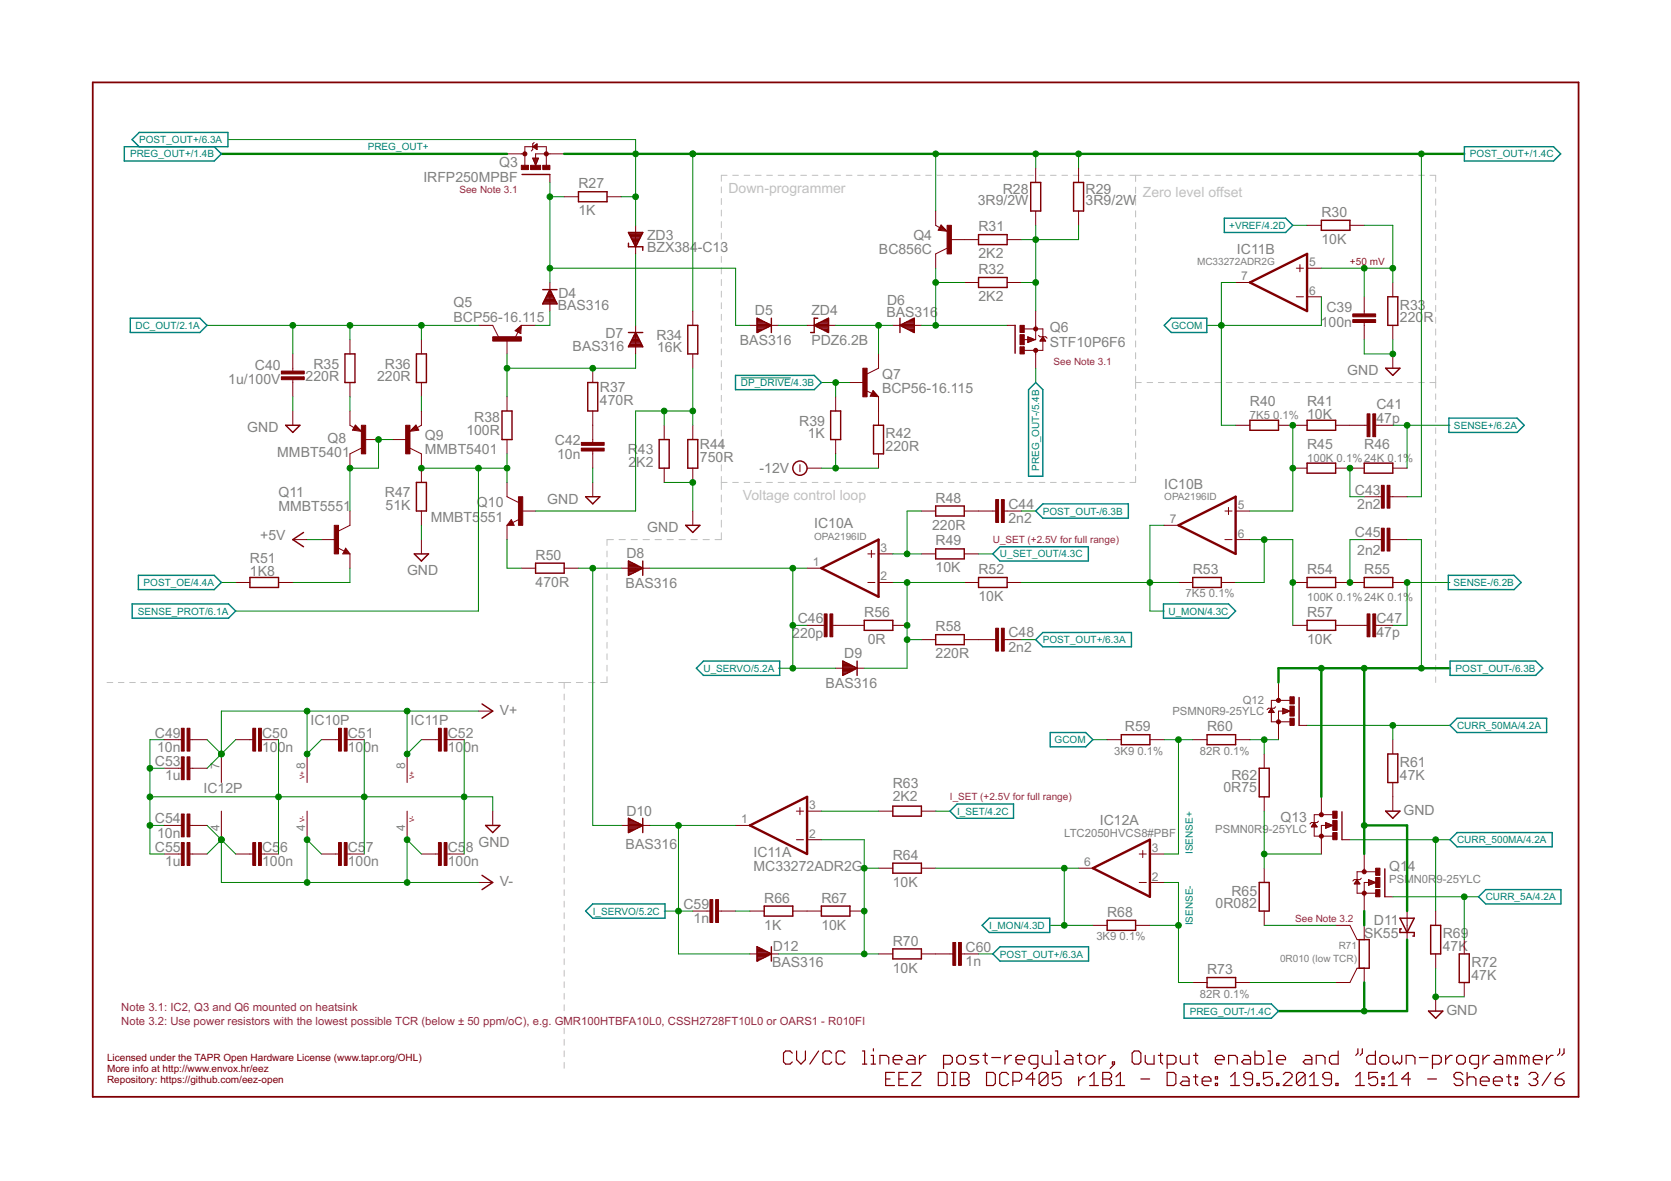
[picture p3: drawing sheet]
<svg xmlns="http://www.w3.org/2000/svg" width="297mm" height="210mm" viewBox="0 0 297 210" stroke-linecap="round" stroke-linejoin="round" font-family="sans-serif">
<defs><g id="words">
<g font-size="2.5" fill="#808080">
<text x="88.7" y="29.8">Q3</text>
<text x="75.3" y="32.3">IRFP250MPBF</text>
<text x="102.8" y="33.5">R27</text>
<text x="178.3" y="34.4">R28</text>
<text x="193" y="34.4">R29</text>
<text x="102.8" y="38.3">1K</text>
<text x="173.8" y="36.4">3R9/2W</text>
<text x="173.9" y="41.1">R31</text>
<text x="193" y="36.4">3R9/2W</text>
<text x="234.9" y="38.5">R30</text>
<text x="115" y="44.7">BZX384-C13</text>
<text x="115" y="42.6">ZD3</text>
<text x="156.2" y="45.1">BC856C</text>
<text x="162.4" y="42.6">Q4</text>
<text x="173.9" y="45.9">2K2</text>
<text x="219.9" y="45.1">IC11B</text>
<text x="234.9" y="43.3">10K</text>
<text x="99.3" y="52.9">D4</text>
<text x="173.9" y="53.5">2K2</text>
<text x="173.9" y="48.7">R32</text>
<text x="80.6" y="57.2">BCP56-16.115</text>
<text x="80.6" y="54.6">Q5</text>
<text x="99.2" y="55.1">BAS316</text>
<text x="134.2" y="56.1">D5</text>
<text x="144.2" y="55.9">ZD4</text>
<text x="157.6" y="56.3">BAS316</text>
<text x="157.7" y="54.2">D6</text>
<text x="186.6" y="59.1">Q6</text>
<text x="234.8" y="58.1">100n</text>
<text x="235.8" y="55.5">C39</text>
<text x="248.9" y="57.3">220</text>
<text x="248.9" y="55.1">R33</text>
<text x="253" y="57.3">R</text>
<text x="45.3" y="65.7">C40</text>
<text x="55.7" y="65.5">R35</text>
<text x="68.4" y="65.5">R36</text>
<text x="101.8" y="62.4">BAS316</text>
<text x="107.6" y="60.1">D7</text>
<text x="116.7" y="60.5">R34</text>
<text x="116.8" y="62.6">16K</text>
<text x="131.5" y="61.4">BAS316</text>
<text x="144.2" y="61.2">PDZ6.2B</text>
<text x="186.6" y="61.6">STF10P6F6</text>
<text x="40.6" y="68.2">1u/100V</text>
<text x="54.3" y="67.7">220R</text>
<text x="67" y="67.7">220R</text>
<text x="106.6" y="71.9">470R</text>
<text x="106.6" y="69.7">R37</text>
<text x="156.8" y="69.9">BCP56-16.115</text>
<text x="156.8" y="67.3">Q7</text>
<text x="239.5" y="66.7">GND</text>
<text x="44" y="76.9">GND</text>
<text x="82.9" y="77.2">100R</text>
<text x="84.3" y="75.1">R38</text>
<text x="142.1" y="75.7">R39</text>
<text x="143.6" y="77.9">1K</text>
<text x="157.4" y="77.9">R42</text>
<text x="222.2" y="72.2">R40</text>
<text x="232.4" y="74.5">10K</text>
<text x="232.4" y="72.2">R41</text>
<text x="244.7" y="75.2">47p</text>
<text x="244.7" y="72.7">C41</text>
<text x="49.3" y="81.3">MMBT5401</text>
<text x="58.2" y="78.8">Q8</text>
<text x="75.5" y="80.7">MMBT5401</text>
<text x="75.5" y="78.1">Q9</text>
<text x="98.6" y="79">C42</text>
<text x="99" y="81.6">10n</text>
<text x="111.6" y="80.8">R</text>
<text x="111.7" y="83">2</text>
<text x="113.1" y="83">K2</text>
<text x="113.4" y="80.8">43</text>
<text x="124.4" y="82.1">750R</text>
<text x="124.4" y="79.8">R44</text>
<text x="157.4" y="80.2">220R</text>
<text x="232.4" y="79.8">R45</text>
<text x="242.5" y="79.8">R46</text>
<text x="49.5" y="88.3">Q11</text>
<text x="68.4" y="88.4">R47</text>
<text x="97.3" y="89.6">GND</text>
<text x="135" y="84.1">-12V</text>
<text x="166.3" y="89.3">R48</text>
<text x="207" y="86.9">IC10B</text>
<text x="240.9" y="87.9">C43</text>
<text x="46.3" y="95.9">+5V</text>
<text x="49.5" y="90.8">MMBT5551</text>
<text x="68.5" y="90.6">51K</text>
<text x="76.6" y="92.7">MMBT5</text>
<text x="84.8" y="90.2">Q10</text>
<text x="85.3" y="92.7">551</text>
<text x="115.1" y="94.6">GND</text>
<text x="144.7" y="93.9">IC10A</text>
<text x="165.7" y="94.1">220R</text>
<text x="179.3" y="93">2n2</text>
<text x="179.3" y="90.5">C44</text>
<text x="240.9" y="95.5">C45</text>
<text x="241.3" y="90.5">2n2</text>
<text x="44.4" y="100.1">R51</text>
<text x="95.2" y="99.5">R50</text>
<text x="111.3" y="99.2">D8</text>
<text x="166.3" y="101.8">10K</text>
<text x="166.3" y="97">R49</text>
<text x="241.3" y="98.7">2n2</text>
<text x="44.4" y="102.4">1K8</text>
<text x="72.4" y="102.3">GND</text>
<text x="95.2" y="104.3">470R</text>
<text x="111.2" y="104.6">BAS316</text>
<text x="173.9" y="106.8">10K</text>
<text x="173.9" y="102">R52</text>
<text x="212" y="102">R53</text>
<text x="232.4" y="102">R54</text>
<text x="242.5" y="102">R55</text>
<text x="140.8" y="113.3">220p</text>
<text x="141.8" y="110.8">C46</text>
<text x="153.6" y="109.6">R56</text>
<text x="166.3" y="112.2">R58</text>
<text x="179.3" y="113.3">C48</text>
<text x="232.4" y="109.6">R57</text>
<text x="244.7" y="113.3">47p</text>
<text x="244.7" y="110.8">C47</text>
<text x="150.1" y="117">D9</text>
<text x="154.3" y="114.4">0R</text>
<text x="166.3" y="117">220R</text>
<text x="179.3" y="115.8">2n2</text>
<text x="232.4" y="114.4">10K</text>
<text x="146.8" y="122.3">BAS316</text>
<text x="27.5" y="131.1">C49</text>
<text x="46.6" y="131.1">C50</text>
<text x="55.2" y="128.9">IC10P</text>
<text x="61.8" y="131.1">C51</text>
<text x="73" y="128.9">IC11P</text>
<text x="79.6" y="131.1">C52</text>
<text x="88.9" y="127">V+</text>
<text x="200" y="130">R59</text>
<text x="214.6" y="130">R60</text>
<text x="27.5" y="136.2">C53</text>
<text x="27.9" y="133.6">10n</text>
<text x="46.6" y="133.6">100n</text>
<text x="61.8" y="133.6">100n</text>
<text x="79.6" y="133.6">100n</text>
<text x="248.9" y="136.3">R61</text>
<text x="29.3" y="138.7">1u</text>
<text x="36.2" y="141">IC12P</text>
<text x="158.7" y="142.4">2K2</text>
<text x="158.7" y="140.1">R63</text>
<text x="217.5" y="140.7">0R75</text>
<text x="218.9" y="138.5">R62</text>
<text x="248.9" y="138.6">47K</text>
<text x="27.5" y="146.3">C54</text>
<text x="27.9" y="148.9">10n</text>
<text x="111.3" y="144.9">D10</text>
<text x="195.5" y="146.6">IC12A</text>
<text x="227.6" y="146.1">Q13</text>
<text x="249.5" y="144.8">GND</text>
<text x="27.5" y="151.4">C55</text>
<text x="29.3" y="153.9">1u</text>
<text x="46.6" y="153.9">100n</text>
<text x="46.6" y="151.4">C5</text>
<text x="49.8" y="151.4">6</text>
<text x="61.8" y="153.9">100n</text>
<text x="61.8" y="151.4">C5</text>
<text x="65" y="151.4">7</text>
<text x="79.6" y="153.9">100n</text>
<text x="79.6" y="151.4">C5</text>
<text x="82.8" y="151.4">8</text>
<text x="85.1" y="150.5">GND</text>
<text x="111.2" y="150.9">BAS316</text>
<text x="133.9" y="154.8">MC33272ADR2G</text>
<text x="133.9" y="152.3">IC11A</text>
<text x="158.7" y="152.8">R64</text>
<text x="247" y="154.8">Q1</text>
<text x="250.3" y="154.8">4</text>
<text x="88.9" y="157.5">V-</text>
<text x="121.5" y="161.6">C59</text>
<text x="135.8" y="160.4">R66</text>
<text x="146" y="160.4">R67</text>
<text x="158.7" y="157.6">10K</text>
<text x="216.1" y="161.4">0R082</text>
<text x="218.9" y="159.2">R65</text>
<text x="123.3" y="164.1">1n</text>
<text x="135.8" y="165.2">1K</text>
<text x="146" y="165.2">10K</text>
<text x="196.8" y="163">R68</text>
<text x="242.5" y="166.6">SK55</text>
<text x="244.2" y="164.3">D11</text>
<text x="256.5" y="166.8">R69</text>
<text x="137.2" y="171.9">BAS316</text>
<text x="137.4" y="169.1">D12</text>
<text x="158.7" y="172.9">10K</text>
<text x="158.7" y="168.1">R70</text>
<text x="171.7" y="171.7">1n</text>
<text x="171.7" y="169.2">C60</text>
<text x="214.6" y="173.1">R73</text>
<text x="256.5" y="169">47K</text>
<text x="261.6" y="171.9">R72</text>
<text x="261.6" y="174.1">47K</text>
<text x="257.1" y="180.3">GND</text>
</g>
<g font-size="2.5" fill="#c0c0c0">
<text x="129.5" y="34.3">Down-programmer</text>
<text x="203.1" y="35">Zero level offset</text>
<text x="132" y="88.9">Voltage control loop</text>
</g>
<g font-size="2.1" fill="#808080">
<text x="232.7" y="47.3">5</text>
<text x="220.7" y="49.8">7</text>
<text x="232.7" y="52.4">6</text>
<text x="208" y="93">7</text>
<text x="220" y="95.6">6</text>
<text x="220" y="90.5">5</text>
<text x="144.5" y="100.6">1</text>
<text x="156.5" y="98.1">3</text>
<text x="156.5" y="103.2">2</text>
<text x="39" y="136.7" transform="rotate(-90 39 136.7)">7</text>
<text x="54.2" y="136.7" transform="rotate(-90 54.2 136.7)">8</text>
<text x="72" y="136.7" transform="rotate(-90 72 136.7)">8</text>
<text x="143.8" y="143.8">3</text>
<text x="39" y="147.7" transform="rotate(-90 39 147.7)">4</text>
<text x="54.2" y="147.7" transform="rotate(-90 54.2 147.7)">4</text>
<text x="72" y="147.7" transform="rotate(-90 72 147.7)">4</text>
<text x="131.8" y="146.3">1</text>
<text x="143.8" y="148.9">2</text>
<text x="192.7" y="154">6</text>
<text x="204.8" y="151.4">3</text>
<text x="204.8" y="156.5">2</text>
</g>
<g font-size="2" fill="#808080">
<text x="222.2" y="74.5">7K5</text>
<text x="226.3" y="74.5">0.1%</text>
<text x="232.4" y="82.1">100K 0.1%24K 0.1%</text>
<text x="210.8" y="106.2">7K5</text>
<text x="214.9" y="106.2">0.1%</text>
<text x="232.4" y="106.8">100K 0.1%24K 0.1%</text>
<text x="220.9" y="125.1">Q12</text>
<text x="208.4" y="127">PSMN0R9-25YLC</text>
<text x="198.1" y="134.1">3K9</text>
<text x="202.2" y="134.1">0.1%</text>
<text x="213.3" y="134.1">82R 0.1%</text>
<text x="189.2" y="148.8">LTC2050HVCS8#PBF</text>
<text x="216" y="148">PSMN0R9-25YLC</text>
<text x="247" y="157">PSMN0R</text>
<text x="255.3" y="157">9-25YLC</text>
<text x="194.9" y="167.1">3K9</text>
<text x="199" y="167.1">0.1%</text>
<text x="213.3" y="177.3">82R 0.1%</text>
</g>
<g font-size="2" fill="#800080">
<text x="21.6" y="179.7">Note 3.1: IC2, Q3 and Q6 mounted on heatsink</text>
<text x="21.6" y="182.2">Note 3.2: Use power resistors with the lowest possible TCR (below ± 50 ppm/oC), e.g. GMR100HTBFA10L0, CSSH2728FT10L0 or OARS1 - R010FI</text>
</g>
<g font-size="1.8" fill="#008080">
<text x="23.1" y="28">PREG_OUT+/1.4B</text>
<text x="24.7" y="25.4">POST_OUT+/6.3A</text>
<text x="65.4" y="26.7">PREG_OUT+</text>
<text x="261.3" y="28">POST_OUT+/1.4C</text>
<text x="218.5" y="40.7">+VREF/4.2D</text>
<text x="24.1" y="58.5">DC_OUT/2.1A</text>
<text x="208.2" y="58.5">GCOM</text>
<text x="131.7" y="68.6">DP_DRIVE/4.3B</text>
<text x="258.5" y="76.2">SENSE+/6.2A</text>
<text x="184.7" y="83.7" transform="rotate(-90 184.7 83.7)">PREG_OUT-/5.4B</text>
<text x="185.4" y="91.5">POST_OUT-/6.3B</text>
<text x="177.8" y="99.1">U_SET_OUT/4.3C</text>
<text x="25.5" y="104.2">POST_OE/4.4A</text>
<text x="258.4" y="104.2">SENSE-/6.2B</text>
<text x="24.5" y="109.2">SENSE_PROT/6.1A</text>
<text x="207.7" y="109.2">U_MON/4.3C</text>
<text x="125.1" y="119.4">U_SERVO/5.2A</text>
<text x="185.4" y="114.3">POST_OUT+/6.3A</text>
<text x="258.8" y="119.4">POST_OUT-/6.3B</text>
<text x="259" y="129.6">CURR_50MA/4.2A</text>
<text x="187.5" y="132.1">GCOM</text>
<text x="170.1" y="144.8">I_SET/4.2C</text>
<text x="259" y="149.9">CURR_500MA/4.2A</text>
<text x="212" y="151.8" transform="rotate(-90 212 151.8)">ISENSE+</text>
<text x="264.1" y="160">CURR_5A/4.2A</text>
<text x="105.4" y="162.6">I_SERVO/5.2C</text>
<text x="175.8" y="165.1">I_MON/4.3D</text>
<text x="212" y="164.5" transform="rotate(-90 212 164.5)">ISENSE-</text>
<text x="177.8" y="170.2">POST_OUT+/6.3A</text>
<text x="211.5" y="180.3">PREG_OUT-/1.4C</text>
</g>
<g font-size="1.8" fill="#800080">
<text x="81.7" y="34.3">See Note 3.1</text>
<text x="187.3" y="64.8">See Note 3.1</text>
<text x="176.5" y="96.5">U_SET (+2.5V for full range)</text>
<text x="168.9" y="142.3">I_SET (+2.5V for full range)</text>
<text x="230.2" y="163.8">See Note 3.2</text>
</g>
<g font-size="1.8" fill="#808080">
<text x="212.8" y="47">MC33272ADR2G</text>
<text x="207" y="88.9">OPA2196ID</text>
<text x="144.7" y="95.9">OPA2196ID</text>
<text x="227.5" y="170.9">0R010 (low TCR)</text>
<text x="238" y="168.7">R71</text>
</g>
<text font-size="1.8" fill="#f00" x="240" y="47">+50 mV</text>
<g font-size="1.8" fill="#800000">
<text x="19" y="188.6">Licensed under the TAPR Open Hardware License (www.tapr.org/OHL)</text>
<text x="19" y="190.5">More info at http://www.envox.hr/eez</text>
<text x="19" y="192.4">Repository: https://github.com/eez-open</text>
</g>
<g font-size="1.1" fill="#800000">
<text x="54.1" y="138.4" transform="rotate(-90 54.1 138.4)">V+</text>
<text x="73.6" y="138.4" transform="rotate(-90 73.6 138.4)">V+</text>
<text x="54.1" y="146.1" transform="rotate(-90 54.1 146.1)">V-</text>
<text x="73.6" y="146.1" transform="rotate(-90 73.6 146.1)">V-</text>
</g>
</g></defs>
<g fill="none" stroke="#c0c0c0" stroke-width=".18">
<path d="M128.2 33.2v1.1M128.2 35.3v1M128.2 37.3v1.1M128.2 39.4v1M129.2 31.2h-1v1M130.2 31.2h1.1M132.3 31.2h1M134.3 31.2h1M136.3 31.2h1M138.3 31.2h1M140.3 31.2h1.1M142.3 31.2h1.1"/>
<path d="M144.4 31.2h1M146.4 31.2h1M148.4 31.2h1M150.4 31.2h1M152.4 31.2h1.1M154.5 31.2h1M156.5 31.2h1M158.5 31.2h1M160.5 31.2h1M162.5 31.2h1.1M164.5 31.2h1.1M166.6 31.2h1"/>
<path d="M168.6 31.2h1M170.6 31.2h1M172.6 31.2h1M174.6 31.2h1M176.7 31.2h1M178.7 31.2h1M180.7 31.2h1M182.7 31.2h1M184.7 31.2h1M186.7 31.2h1M188.8 31.2h1M190.8 31.2h1"/>
<path d="M192.8 31.2h1M194.8 31.2h1M196.8 31.2h1M198.8 31.2h1.1M200.9 31.2h2M201.9 31.2v1.1M201.9 33.3v1.1M201.9 35.3v1.2M201.9 37.5v1.1M201.9 39.6v1.1M203.9 31.2h1M205.9 31.2h1"/>
<path d="M207.9 31.2h1M209.9 31.2h1M211.9 31.2h1.1M214 31.2h1M216 31.2h1M218 31.2h1M220 31.2h1M222 31.2h1M224 31.2h1M226 31.2h1M228 31.2h1M230 31.2h1.1"/>
<path d="M232.1 31.2h1M234.1 31.2h1M236.1 31.2h1M238.1 31.2h1M240.1 31.2h1M242.1 31.2h1M244.1 31.2h1.1M246.1 31.2h1.1M248.2 31.2h1M250.2 31.2h1M252.2 31.2h1M254.2 31.2h1v1.1"/>
<path d="M255.2 33.3v1.1M255.2 35.3v1.2M255.2 37.5v1.1M255.2 39.6v1.1M128.2 41.4v1.1M128.2 43.5v1.1M128.2 45.6v1M128.2 47.6v1.1M128.2 49.7v1.1M128.2 51.8v1M128.2 53.8v1.1M128.2 55.9v1"/>
<path d="M128.2 57.9v1.1M128.2 60v1M201.9 41.7v1.1M201.9 43.8v1.1M201.9 45.9v1.1M201.9 48v1.1M201.9 50.1v1.1M201.9 52.2v1.1M201.9 54.3v1.1M201.9 56.4v1.1M201.9 58.5v1.1M255.2 41.7v1.1"/>
<path d="M255.2 43.8v1.1M255.2 45.9v1.1M255.2 48v1.1M255.2 50.1v1.1M255.2 52.2v1.1M255.2 54.3v1.1M255.2 56.4v1.1M255.2 58.5v1.1M128.2 62v1.1M128.2 64.1v1.1M128.2 66.2v1M128.2 68.2v1.1"/>
<path d="M128.2 70.3v1M128.2 72.3v1.1M128.2 74.4v1.1M128.2 76.5v1M128.2 78.5v1.1M201.9 60.6v1.1M201.9 62.7v1.1M201.9 64.8v1.1M201.9 66.9v2.2M201.9 70.1v1M201.9 72.2v1M201.9 74.2v1.1"/>
<path d="M201.9 76.3v1.1M201.9 78.4v1.1M201.9 68h1M203.9 68h1M205.9 68h1M207.9 68h1M209.9 68h1M211.9 68h1.1M214 68h1M216 68h1M218 68h1M220 68h1"/>
<path d="M222 68h1M224 68h1M226 68h1M228 68h1M230 68h1.1M232.1 68h1M234.1 68h1M236.1 68h1M238.1 68h1M240.1 68h1M242.1 68h1M244.1 68h1.1"/>
<path d="M246.1 68h1.1M248.2 68h1M250.2 68h1M252.2 68h1M254.2 68h1M255.2 60.6v1.1M255.2 62.7v1.1M255.2 64.8v1.1M255.2 66.9v2.1M255.2 70v1M255.2 72v1M255.2 74v1"/>
<path d="M255.2 76v1M255.2 78v1.1M107.9 97.9v1.1M107.9 100v1M109.1 95.9h-1.2v1M110 95.9h1.2M112.2 95.9h1.1M114.3 95.9h1.1M116.4 95.9h1.2M118.6 95.9h1.1M120.7 95.9h1.1M122.8 95.9h1.2"/>
<path d="M125 95.9h1.1M128.2 85.7h1M128.2 80.6v1M128.2 82.6v1.1M128.2 84.7v2.3M128.2 88v1.2M128.2 90.2v1.2M128.2 92.5v1.2M128.2 94.7v1.2h-1.1M130.2 85.7h1.1M132.3 85.7h1M134.3 85.7h1"/>
<path d="M136.3 85.7h1M138.3 85.7h1M140.3 85.7h1.1M142.3 85.7h1.1M144.4 85.7h1M146.4 85.7h1M148.4 85.7h1M150.4 85.7h1M152.4 85.7h1.1M154.5 85.7h1M156.5 85.7h1M158.5 85.7h1"/>
<path d="M160.5 85.7h1M162.5 85.7h1.1M164.5 85.7h1.1M166.6 85.7h1M168.6 85.7h1M170.6 85.7h1M172.6 85.7h1M174.6 85.7h1M176.7 85.7h1M178.7 85.7h1M180.7 85.7h1M182.7 85.7h1"/>
<path d="M184.7 85.7h1M186.7 85.7h1M188.8 85.7h1M190.8 85.7h1M192.8 85.7h1M194.8 85.7h1M196.8 85.7h1M198.8 85.7h1.1M201.9 84.7v1h-1M201.9 80.5v1.1M201.9 82.6v1.1M255.2 80.1v1"/>
<path d="M255.2 82.1v1M255.2 84.1v1M255.2 86.1v1M255.2 88.1v1M255.2 90.1v1M255.2 92.1v1M255.2 94.1v1M255.2 96.1v1.1M255.2 98.1v1.1M107.9 102v1M107.9 104v1.1M107.9 106.1v1"/>
<path d="M107.9 108.1v1M107.9 110.1v1M107.9 112.2v1M107.9 114.2v1M107.9 116.2v1M107.9 118.2v1.1M255.2 100.2v1M255.2 102.2v1M255.2 104.2v1M255.2 106.2v1M255.2 108.2v1M255.2 110.2v1.1"/>
<path d="M255.2 112.2v1.1M255.2 114.3v1M255.2 116.3v1M255.2 118.3v1M19 121.3h1M21 121.3h1M23.1 121.3h.9M25 121.3h1.1M27.1 121.3h1M29.1 121.3h1M31.1 121.3h1M33.1 121.3h1"/>
<path d="M35.1 121.3h1M37.1 121.3h1M39.1 121.3h1M41.1 121.3h1M43.1 121.3h1M45.1 121.3h1M47.1 121.3h1M49.1 121.3h1M51.1 121.3h1M53.1 121.3h1M55.1 121.3h1.1M57.1 121.3h1.1"/>
<path d="M59.2 121.3h1M61.2 121.3h1M63.2 121.3h1M65.2 121.3h1M67.2 121.3h1M69.2 121.3h1M71.2 121.3h1M73.2 121.3h1M75.2 121.3h1M77.2 121.3h1M79.2 121.3h1M81.2 121.3h1"/>
<path d="M83.2 121.3h1M85.2 121.3h1.1M87.2 121.3h1.1M89.3 121.3h1M91.3 121.3h1M93.3 121.3h1M95.3 121.3h1M97.3 121.3h1M99.3 121.3h2.2M100.3 121.3v1M100.3 123.4v1M100.3 125.4v1"/>
<path d="M100.3 127.4v1.1M100.3 129.5v1M100.3 131.5v1.1M100.3 133.6v1M100.3 135.6v1.1M100.3 137.7v1M100.3 139.7v1.1M102.4 121.3h1.2M104.6 121.3h1.1M107.9 120.3v1h-1.1M255.2 120.3v1M100.3 141.8v1"/>
<path d="M100.3 143.8v1.1M100.3 145.9v1M100.3 147.9v1M100.3 149.9v1.1M100.3 152v1M100.3 154v1.1M100.3 156.1v1M100.3 158.1v1.1M100.3 160.2v1M100.3 162.2v1.1M100.3 164.3v1M100.3 166.3v1.1"/>
<path d="M100.3 168.4v1M100.3 170.4v1M100.3 172.4v1.1M100.3 174.5v1M100.3 176.6v1M100.3 178.6v1M100.3 180.6v1.1M100.3 182.7v1M100.3 184.7v1.1M100.3 186.8v1M100.3 188.8v1.1"/>
</g>
<g fill="none" stroke="#800000" stroke-width=".21">
<path d="M140.8 187.2l-.4-.4h-.7l-.4 .4v1.5l.4 .4h.7l.4-.4M141.6 186.8v1.5l.8 .8 .8-.8v-1.5M145.5 186.8l-1.5 2.3M147.8 187.2l-.3-.4h-.8l-.4 .4v1.5l.4 .4h.8l.3-.4M150.2 187.2l-.4-.4h-.8l-.4 .4v1.5l.4 .4h.8l.4-.4M153.3 186.8h.4v2.3M153.3 189.1h.8M154.9 189.1h.7M154.9 187.6h.4v1.5M155.3 186.4v.4M156.4 189.1v-1.5h1.2l.4 .4v1.1M157.4 191.8h.8"/>
<path d="M158.8 188.3h1.5v-.3l-.4-.4h-.7l-.4 .4v.7l.4 .4h.7M159 190.6h-1.6v2.3h1.6M159.8 191.8h.8M161.4 190.6h-1.6v2.3h1.6M161.5 187.6h.8l.4 .4v1.1h-1.2l-.4-.4 .4-.4h1.2M162.1 190.6h1.6v.4l-1.6 1.6v.3h1.6M163.4 187.6v1.5M164.6 187.6h-.4l-.8 .7M166.8 190.6h1.2l.4 .4v1.6l-.4 .3h-1.2zM167.7 189.1h1.2l.4-.4v-.7l-.4-.4h-1.2v2.3M169.1 190.6h.8M169.1 192.9h.8"/>
<path d="M169.5 190.6v2.3M170.1 188l.4-.4h.7l.4 .4v.7l-.4 .4h-.7l-.4-.4zM170.7 190.6h1.2l.4 .4v.4l-.4 .4 .4 .4v.4l-.4 .3h-1.2zM170.7 191.8h1.2M174 187.6h-1.2l-.4 .4 .4 .3h.8l.4 .4-.4 .4h-1.2M174.7 187.6h.8M175.1 187.2v1.5l.4 .4M175.4 190.6h1.2l.3 .4v1.6l-.3 .3h-1.2zM176.3 188h1.6M178.6 187.6v1.5M179.3 191l-.4-.4h-.8l-.4 .4v1.6l.4 .3h.8l.4-.3M179.8 187.6h-.4l-.8 .7"/>
<path d="M180 192.2h1.2l.4-.4v-.8l-.4-.4h-1.2v2.3M180.6 188.3h1.5v-.3l-.3-.4h-.8l-.4 .4v.7l.4 .4h.8M184 191.8h-1.6l1.2-1.2v2.3M184.5 189.1h-1.2l-.4-.4v-.7l.4-.4h1.2v1.9l-.4 .4h-.4M185.3 187.6v1.1l.4 .4h1.1v-1.5M186.3 191l-.4-.4h-.8l-.4 .4v1.6M186.3 191v1.6l-.4 .3h-.8l-.4-.3M186.3 191l-1.6 1.6M187.6 186.8h.4v2.3M187.6 189.1h.8M188.6 190.6h-1.5v1.2l.8-.4h.3l.4 .4v.8l-.4 .3h-.7l-.4-.3M189.5 187.6h.8l.4 .4v1.1h-1.2l-.3-.4 .3-.4h1.2"/>
<path d="M191.5 187.6h.8M191.7 191.4v1.5M191.9 187.2v1.5l.4 .4M192.9 191.4h-.4l-.8 .8M193.4 187.6h.8l.4 .4v.7l-.4 .4h-.8l-.3-.4v-.7zM193.7 192.9h1.6M193.7 191.4l.8-.8v2.3M195.4 187.6v1.5M196 190.6h1.2l.4 .4v.4l-.4 .4 .4 .4v.4l-.4 .3h-1.2zM196 191.8h1.2M196.6 187.6h-.4l-.8 .7M197.7 188.7h.4v.4h-.4z"/>
<path d="M198.1 189.1l-.8 .8M198.4 192.9h1.5M198.4 191.4l.8-.8v2.3M201.6 186.8h.8l.4 .4v1.5l-.4 .4h-.8l-.3-.4v-1.5zM202.8 191.8h1.6M203.6 187.6v1.1l.4 .4h1.1v-1.5M205.9 187.6h.8M206.3 187.2v1.5l.4 .4M207.5 189.1h1.1l.4-.4v-.7l-.4-.4h-1.1v2.3M207.5 190.6h1.1l.4 .4v1.6l-.4 .3h-1.1zM209.8 187.6v1.1l.4 .4h1.2v-1.5M210.2 191.4h.8l.4 .4v1.1h-1.2l-.4-.3 .4-.4h1.2"/>
<path d="M212.2 187.6h.7M212.2 191.4h.7M212.5 191v1.6l.4 .3M212.6 187.2v1.5l.3 .4M213.7 192.2h1.6v-.4l-.4-.4h-.8l-.4 .4v.8l.4 .3h.8M216 188.3h1.6v-.3l-.4-.4h-.7l-.5 .4v.7l.5 .4h.7M216 191.4h.4v.4h-.4zM216 192.6h.4v.3h-.4zM218.4 189.1v-1.5h1.2l.3 .4v1.1M218.8 192.9h1.5M218.8 191.4l.7-.8v2.3M221.1 187.6h.8l.4 .4v1.1h-1.2l-.4-.4 .4-.4h1.2"/>
<path d="M222.7 191.8h-1.2l-.4-.4v-.4l.4-.4h.8l.4 .4v1.6l-.4 .3h-.8l-.4-.3M223.1 186.8v2.3h1.1l.4-.4v-.7l-.4-.4h-1.1M223.4 192.6h.4v.3h-.4zM225.4 186.8h.4v2.3M225.4 189.1h.8M226.2 190.6h-1.6v1.2l.8-.4h.4l.4 .4v.8l-.4 .3h-.8l-.4-.3M226.9 192.6h.4v.3h-.4zM227 188.3h1.5v-.3l-.4-.4h-.7l-.4 .4v.7l.4 .4h.7M228.1 191l.4-.4h.8l.4 .4v.4l-1.6 1.5h1.6M232 191l-.4-.4h-.8l-.3 .4v1.6M232 191v1.6l-.4 .3h-.8l-.3-.3M232 191l-1.5 1.6"/>
<path d="M232 187.6h.8l.4 .4v1.1h-1.2l-.4-.4 .4-.4h1.2M232.8 192.9h1.6M232.8 191.4l.8-.8v2.3M234 189.1v-1.5h1.1l.4 .4v1.1M236.7 191.8h-1.2l-.4-.4v-.4l.4-.4h.8l.4 .4v1.6l-.4 .3h-.8l-.4-.3M237.5 192.6h.3v.3h-.3zM237.9 186.8v2.3h-1.2l-.4-.4v-.7l.4-.4h1.2M241 192.9h1.5M241 191.4l.8-.8v2.3M241.4 186.4v.8l-.4 .4M242.2 186.4v.8l-.4 .4M244.5 186.8v2.3h-1.2l-.3-.4v-.7l.3-.4h1.2"/>
<path d="M244.9 190.6h-1.6v1.2l.8-.4h.4l.4 .4v.8l-.4 .3h-.8l-.4-.3M245.3 188l.4-.4h.7l.4 .4v.7l-.4 .4h-.7l-.4-.4zM245.7 191.4h.3v.4h-.3zM245.7 192.6h.3v.3h-.3zM246.8 191.4l.8-.8v2.3M246.8 192.9h1.6M247.6 187.6v1.1l.4 .4 .4-.4 .4 .4 .4-.4v-1.1M250 189.1v-1.5h1.1l.4 .4v1.1M250.7 191.8h-1.5l1.1-1.2v2.3M252.3 188h1.6M253.8 191.8h1.6M254.6 189.1h1.2l.4-.4v-.7l-.4-.4h-1.2v2.3"/>
<path d="M257 187.6v1.5M258.1 187.6h-.4l-.7 .7M258.9 188l.4-.4h.8l.4 .4v.7l-.4 .4h-.8l-.4-.4zM260 191l-.4-.4h-.8l-.3 .4v.4l.3 .4h.8l.4 .4v.4l-.4 .3h-.8l-.3-.3M260.8 190.6v2.3M260.8 191.8l.4-.4h.8l.4 .4v1.1M262.8 189.1h-1.2l-.3-.4v-.7l.3-.4h1.2v1.9l-.4 .4h-.4M263.1 192.2h1.6v-.4l-.4-.4h-.8l-.4 .4v.8l.4 .3h.8M263.6 187.6v1.5M264.8 187.6h-.4l-.8 .7M265.5 192.2h1.5v-.4l-.3-.4h-.8l-.4 .4v.8l.4 .3h.8M265.9 187.6h.8l.4 .4v1.1h-1.2l-.3-.4 .3-.4h1.2"/>
<path d="M267.8 191.4h.8M268.2 191v1.6l.4 .3M268.7 188l-.4-.4h-.4v1.5M268.7 188v1.1M268.7 188l.3-.4 .5 .4v1.1M269.4 191.4h.4v.4h-.4zM269.4 192.6h.4v.3h-.4zM271 188l-.4-.4h-.4v1.5M271 188v1.1M271 188l.4-.4 .4 .4v1.1M271.8 191l.4-.4h.7l.4 .4v.4l-.4 .4M272.6 188.3h1.5v-.3l-.4-.4h-.8l-.3 .4v.7l.3 .4h.8"/>
<path d="M272.6 191.8h.3M272.9 191.8l.4 .4v.4l-.4 .3h-.7l-.4-.3M274.9 187.6v1.5M275.7 190.6l-1.6 2.3M276.1 187.6h-.4l-.8 .7M276.5 191.8h1.1l.4 .4v.4l-.4 .3h-.7l-.4-.3zM277.2 186.4v.8l-.3 .4M278 186.4v.8l-.4 .4M278 190.6l-.8 .4-.7 .8"/>
</g>
<g fill="none" stroke="#800000" stroke-width=".25">
<path d="M92.8 31h4.9M102.8 34.1h5.1v1.8h-5.1zM183.2 32.4h1.8v5.1h-1.8zM190.8 32.4h1.8v5.1h-1.8zM234.9 39.2h5.1v1.7h-5.1zM92.5 58.1l-.7 .6 .6 .4 .1-.9-.5 .5 .3 .1v-.2M96.5 51.5h2.5M96.6 53.8h2.4M96.7 53.6h2.1M96.8 53.4h1.9M96.9 53.2h1.7M97 53h1.5"/>
<path d="M97.1 52.7h1.3M97.2 52.5h1.1M97.3 52.3h.9M97.5 52.1h.6M97.6 51.9h.3M97.7 51.6h.1M97.7 51.5l1.3 2.5h-2.5zM111.7 43.2v.7h2.6v.6M111.7 41.3h2.6l-1.3 2.6zM111.7 59.1h2.6M111.8 41.4h2.4M111.9 41.6h2.2"/>
<path d="M112 41.9h2M112.1 42.1h1.8M112.2 42.3h1.6M112.3 42.5h1.4M112.4 42.8h1.1M112.5 43h.9M112.6 59.9h.8M112.7 43.2h.6M112.7 59.6h.6M112.8 43.4h.4M112.8 59.4h.4M112.9 43.6h.2"/>
<path d="M112.9 59.2h.2M113 59.1l1.3 2.5h-2.6zM122.3 57.8h1.7v5.1h-1.7zM134.6 56.6l2.5 1.2-2.5 1.3zM134.6 59h.2M134.6 58.7h.7M134.6 58.5h1.1M134.6 58.3h1.6M134.6 58.1h2M134.6 57.8h2.5M134.6 57.6h2.1M134.6 57.4h1.7"/>
<path d="M134.6 57.2h1.2M134.6 57h.8M134.6 56.7h.4M137.1 56.6v2.5M144.7 57.8l2.6-1.2v2.5zM144.8 57.8h2.5M145.1 57.6h2.2M145.2 58.1h2.1M145.4 56.6h-.7v2.5h-.6M145.6 57.4h1.7M145.7 58.3h1.6M146 57.2h1.3"/>
<path d="M146.1 58.5h1.2M146.5 57h.8M146.6 58.7h.7M146.9 56.7h.4M147 59h.3M160 56.6v2.5M160 57.8l2.5-1.2v2.5zM160 57.8h2.5M160.3 57.6h2.2M160.5 58.1h2M160.8 57.4h1.7M160.9 58.3h1.6"/>
<path d="M161.2 57.2h1.3M161.4 58.5h1.1M161.7 57h.8M161.8 58.7h.7M162.1 56.7h.4M162.3 59h.2M167.3 40.7h.4l-.4-.3-.2 .4 1 .1-.8-.7-.3 .6M173.9 41.7h5.1v1.8h-5.1zM173.9 49.3h5.1v1.8h-5.1zM180.4 57.8v5M246.7 52.7h1.8v5.1h-1.8zM50.8 75.6h2.5l-1.3 1.3z"/>
<path d="M61.3 62.9h1.8v5.1h-1.8zM63.2 76.2h.4l-.4-.2-.2 .3 1 .2-.8-.8-.4 .6M73.9 76.2h-.4l.4-.2 .2 .3-1 .2 .8-.8 .4 .6M74 62.9h1.8v5.1h-1.8zM89.2 73h1.8v5.1h-1.8zM104.5 68h1.8v5h-1.8zM111.8 61.4h2.4M112 61.2h2M112.1 61h1.8M112.2 60.7h1.6M112.3 60.5h1.4M112.4 60.3h1.2"/>
<path d="M112.5 60.1h1M117.2 78.1h1.8v5.1h-1.8zM122.3 78.1h1.7v5.1h-1.7zM147.7 73h1.7v5.1h-1.7zM155.3 75.6h1.8v5.1h-1.8zM155.4 70.1h-.2l.1-.2 .5 .5-.9-.1 .4-.7 .6 .8M222.2 74.7h5.1v1.8h-5.1zM232.3 74.7h5.1v1.8h-5.1zM246.3 65.4h2.6l-1.3 1.3zM54 94.6l-2 1.3 2 1.3M61.4 97.9l.2 .3h-.4l.2-.5 .6 .6h-.8M73.6 98.4h2.6l-1.3 1.3z"/>
<path d="M74 85.7h1.8v5.1h-1.8zM90.9 92.9l-.1 .2h.3l-.2-.5-.5 .6h.7M104.1 88.3h2.5l-1.2 1.3zM111.7 99.7l2.6 1.3-2.6 1.3zM111.7 99.8h.3M114.3 99.7v2.6M121.9 93.4h2.5l-1.3 1.2zM166.3 97.6h5.1v1.7h-5.1zM166.3 89.9h5.1v1.8h-5.1zM232.3 82.3h5.1v1.8h-5.1zM242.5 82.3h5.1v1.8h-5.1zM44.4 102.6h5.1v1.8h-5.1z"/>
<path d="M95.2 100.1h5.1v1.8h-5.1zM111.7 100.1h.7M111.7 101.9h.8M111.7 102.1h.4M111.7 101.6h1.3M111.7 101.4h1.7M111.7 101.2h2.2M111.7 101h2.5M111.7 100.7h2M111.7 100.5h1.6M111.7 100.3h1.2M149.8 117.5l2.6 1.3-2.6 1.2z"/>
<path d="M149.8 119.8h.4M149.8 119.6h.8M149.8 119.4h1.3M149.8 119.2h1.7M149.8 119h2.2M149.8 118.7h2.5M149.8 118.5h2M149.8 118.3h1.6M149.8 118.1h1.2M149.8 117.9h.7M149.8 117.6h.3M152.4 117.5v2.5"/>
<path d="M153.6 110.3h5.1v1.7h-5.1zM166.3 112.8h5.1v1.8h-5.1zM173.9 102.6h5.1v1.8h-5.1zM212 102.6h5.1v1.8h-5.1zM232.3 102.6h5.1v1.8h-5.1zM232.3 110.3h5.1v1.7h-5.1zM242.5 102.6h5.1v1.8h-5.1zM85.7 125.1l1.9 1.3-1.9 1.3M199.3 130.6h5.1v1.8h-5.1zM214.6 130.6h5v1.8h-5zM223.8 136.5h1.8v5.1h-1.8zM230.9 124v4.9"/>
<path d="M246.7 134h1.8v5.1h-1.8zM85.7 155.6l1.9 1.2-1.9 1.3M86.3 146.7h2.6l-1.3 1.3zM111.7 145.4l2.6 1.3-2.6 1.3zM111.7 147.8h.3M111.7 147.6h.7M111.7 147.4h1.2M111.7 147.2h1.6M111.7 147h2M111.7 146.7h2.5M111.7 146.5h2.2M111.7 146.3h1.7"/>
<path d="M111.7 146.1h1.3M111.7 145.8h.8M111.7 145.6h.4M114.3 145.4v2.6M158.7 153.4h5.1v1.8h-5.1zM158.7 143.3h5.1v1.8h-5.1zM223.8 156.8h1.8v5.1h-1.8zM238.5 144.3v4.9M246.2 154.4v5M246.3 144.2h2.6l-1.3 1.2zM134.6 168.3l2.5 1.2-2.5 1.3zM134.6 170.7h.2"/>
<path d="M134.6 170.5h.6M134.6 170.3h1.1M134.6 170.1h1.5M134.6 169.8h1.9M134.6 169.6h2.4M134.6 169.4h2.2M134.6 169.2h1.8M134.6 169h1.3M134.6 168.7h.9M134.6 168.5h.4M134.6 168.3h.1M135.8 161h5.1v1.8h-5.1z"/>
<path d="M137.1 168.3v2.5M146 161h5.1v1.8h-5.1zM158.7 168.7h5.1v1.7h-5.1zM196.8 163.6h5.1v1.8h-5.1zM214.6 173.7h5v1.8h-5zM241.6 167h1.8v5.1h-1.8zM248.9 163.2h2.5l-1.3 2.5zM249.1 165.1h-.2v.6h2.5v.7h-.3M253.9 179.7h2.6l-1.3 1.3zM254.3 164.5h1.8v5h-1.8zM259.4 169.5h1.8v5.1h-1.8z"/>
<circle cx="142.2" cy="83.2" r="1.27"/>
</g>
<g fill="none" stroke="#800000" stroke-width=".18">
<path d="M90.1 27.3h3.2M93.3 29.4v-3.3h3.8v3.3M94.7 28.1h1l-.5 1.3zM94.7 26.1l.8-.5v1zM94.8 28.3h.9M94.8 28.4h.8M94.9 28.5h.7M94.9 26h.6M94.9 28.6h.6M94.9 26.2h.6M95 28.7h.5M95 25.3l-.3 .3v1l-.3 .2"/>
<path d="M95 28.9h.4M95.1 29h.3M95.1 25.8h.4M95.1 26.3h.4M95.1 29.1h.2M95.1 29.2h.2M95.2 29.3h.1M95.2 25.7h.3M95.3 26.5h.2M95.4 25.6h.1M95.4 26.6h.1M97.7 31v1.4"/>
<path d="M100.3 27.3h-5.1v.9M100.3 35h2.5M107.9 35h2.5M166.3 37.5v2.5l.7 .5M167.3 40l1 1.1-1.5-.2zM184.1 29.9v2.5M184.1 37.5v2.5M191.7 29.9v2.5M191.7 37.5v2.5M85 57.8h2.6l1 2.1M91.6 58.8l1.1-1-.1 1.5zM92.1 59l-.6 1.3"/>
<path d="M92.7 57.8h2.5M97.7 50.2v5.1M113 40v5.1M113 57.8v5.1M123.1 55.3v2.5M133.3 57.8h5.1M143.5 57.8h5M158.7 57.8h5.1M168.4 44.1l-2.1 1v2.6M168.9 42.6h5M171.4 50.2h2.5M179 57.8h1.4"/>
<path d="M179 42.6h2.6M179 50.2h2.6M182.1 58.5h3.3v3.8h-3.3M182.7 59.9l1.3 .5-1.3 .5zM182.7 60h.3M182.7 59.9h.1M184.1 55.3v5.1h-2.2M184.6 59.6l.3 .3h1l.2 .2M185.3 60h.2M185.4 59.9l.5 .7h-1zM219.6 50.2h2.6M230.4 47.7h1.3"/>
<path d="M230.4 52.7h1.3M231.1 47v1.3M232.3 47.7h2.6M232.3 52.7h2.6M232.3 40h2.6M240 40h2.5M242.5 52.7v3.1M242.5 57.3v3.1M247.6 50.2v2.5M247.6 57.8v2.6M52 62.9v3.1M52 67.5v3"/>
<path d="M52 73v2.6M62.2 60.4v2.5M62.2 68v2.5M62.2 73v2.6l.7 .4M63.2 75.5l1 1.2-1.5-.2zM64.2 79.7l-2 1v2.5M64.7 78.1h2.6M69.8 78.1h2.6M72.9 79.7l2 1v5M73.9 75.5l.5 1-1.5 .2zM74.9 60.4v2.5M74.9 68v2.5"/>
<path d="M74.9 73v2.6l-.7 .4M90.1 60.4v2.5M90.1 70.5v2.5M90.1 78.1v2.6M105.4 65.4v2.6M105.4 73v5.6M118.1 75.6v2.5M123.1 62.9v2.5M123.1 75.6v2.5M148.5 70.5v2.5M148.5 78.1v2.6M151.1 68h2.5"/>
<path d="M153.7 69.3l1.3 .6M155.2 69.4l1 1.1-1.5-.1zM156.2 62.9v2.5l-2.1 1.1M156.2 70.5v5.1M182.7 60.8h.1M182.7 60.7h.4M182.7 60.6h.7M182.7 60.5h1M182.7 60.2h.9M182.7 60.1h.6M184.1 62.3v3.1M184.9 60.6h1"/>
<path d="M185 60.5h.8M185 60.3h.7M185.1 60.2h.5M185.2 60.1h.3M219.6 75.6h2.6M227.3 75.6h5M237.4 75.6h5.6M244.5 75.6h3.1M247.6 62.9v2.5M52 95.9h2.6M57.1 95.9h2.6M60 97.3l1.2 .7"/>
<path d="M61.4 97.4l.8 1h-1.3zM62.2 90.8v2.6l-2 1M62.2 98.4v2.6M74.9 90.8v2.6M74.9 95.9v2.5M90.1 85.7v2.6l2.1 1M90.1 93.4v2.5M90.9 92.4l.5 1h-1.3zM92.4 92.3l-1.3 .6M92.7 90.8h2.5M105.4 80.2v3M105.4 85.7v2.6"/>
<path d="M118.1 83.2v2.5M123.1 83.2v2.5M123.1 90.8v2.6M142.2 82.6v1.2M143.5 83.2h2.5M154.3 98.4h1.2M154.9 97.8v1.3M156.2 98.4h2.5M156.2 80.7v2.5M163.8 98.4h2.5M163.8 90.8h2.5M171.4 98.4h2.5"/>
<path d="M171.4 90.8h5.6M178.5 90.8h3.1M206.9 93.4h2.6M217.7 95.9h1.3M217.7 90.8h1.3M218.4 90.2v1.3M219.6 95.9h2.6M219.6 90.8h2.6M229.8 83.2h2.5M237.4 83.2h5.1M242.5 88.3h3.1M242.5 95.9h3.1"/>
<path d="M247.1 88.3h3M247.1 95.9h3M247.6 83.2h2.5M41.9 103.5h2.5M49.5 103.5h2.5M92.7 101h2.5M100.3 101h2.5M110.4 101h5.1M143.5 111.1h3M143.5 101h2.5M148 111.1h5.6M148.5 118.8h5.1"/>
<path d="M154.3 103.5h1.2M156.2 103.5h2.5M158.7 111.1h2.5M163.8 113.7h2.5M171.4 103.5h2.5M171.4 113.7h5.6M178.5 113.7h3.1M179 103.5h2.6M209.5 103.5h2.5M217.1 103.5h2.5M229.8 111.1h2.5M229.8 103.5h2.5"/>
<path d="M237.4 111.1h5.6M237.4 103.5h5.1M244.5 111.1h3.1M247.6 103.5h2.5M29.2 131.5h3M29.2 136.5h3M33.8 131.5h3M33.8 136.5h3M39.3 134v5.1M41.9 131.5h3M46.5 131.5h3M54.6 134v5.1"/>
<path d="M57.1 131.5h3.1M61.7 131.5h3M72.4 134v5.1M74.9 131.5h3M79.5 131.5h3M85 126.4h2.6M196.8 131.5h2.5M204.4 131.5h2.5M212 131.5h2.6M219.6 131.5h2.6M224.7 134v2.5M225.6 126.6h.9"/>
<path d="M225.6 126.4h.8M225.7 126.3h.6M225.8 126.2h.4M225.9 126.1h.2M226 126h.1M226 125.9l.5 .7h-1zM226.8 125.6l-.3 .3h-1l-.3 .2M227.3 121.3v3.2M228 125.9l1.3 .5-1.3 .5zM228 126.8h.3M228 126.7h.6M228 126.6h.9"/>
<path d="M228 126.4h1.2M228 126.3h1.1M228 126.2h.8M228 126.1h.5M228 126h.2M228.2 126.4h-.9v5.1M229.3 124.5h-3.3v3.8h3.3M230.9 128.9h1.4M247.6 131.5v2.5M247.6 139.1v5.1M29.2 151.8h3M29.2 146.7h3"/>
<path d="M33.8 151.8h3M33.8 146.7h3M39.3 144.2v5M41.9 151.8h3M46.5 151.8h3M54.6 144.2v5M57.1 151.8h3.1M61.7 151.8h3M72.4 144.2v5M74.9 151.8h3M79.5 151.8h3M85 156.8h2.6"/>
<path d="M87.6 144.2v2.5M110.4 146.7h5.1M130.8 146.7h2.5M141.6 144.2h1.2M141.6 149.2h1.2M142.2 143.5v1.3M143.5 144.2h2.5M143.5 149.2h2.5M156.2 154.3h2.5M156.2 144.2h2.5M163.8 154.3h2.5M163.8 144.2h2.5"/>
<path d="M191.7 154.3h2.6M202.5 151.8h1.3M202.5 156.8h1.3M203.1 151.2v1.2M204.4 151.8h2.5M204.4 156.8h2.5M224.7 141.6v2.6M224.7 154.3v2.5M233.1 146.9h1M233.2 146.8h.8M233.3 146.7h.7M233.4 146.6h.5"/>
<path d="M233.4 146.5h.4M233.5 146.3h.2M233.6 146.2l.5 .8h-1zM234.4 145.9l-.3 .3h-1l-.2 .3M234.9 141.6v3.2M235.6 146.2v1l1.3-.5M235.6 146.2l1.3 .5M235.6 147.2h.1M235.6 147.1h.4M235.6 146.9h.7M235.6 146.8h1M235.6 146.6h1"/>
<path d="M235.6 146.5h.7M235.6 146.3h.4M235.6 146.2h.1M236.9 144.8h-3.3v3.8h3.3M236.9 146.7h-2v5.1M238.5 149.2h1.5M240.8 157h.8M240.9 156.8h.7M241 156.7h.5M241.1 156.6h.3M241.2 156.5h.1M241.2 156.3l.5 .8h-1z"/>
<path d="M242 156.1l-.3 .2h-1l-.2 .3M242.5 151.8v3.1M243.3 156.3l1.2 .5-1.2 .6zM243.3 157.3h.1M243.3 157.2h.4M243.3 157.1h.7M243.3 157h1M243.3 156.7h.9M243.3 156.6h.6M243.3 156.5h.3M243.3 156.4h.1M244.5 156.8h-2v5.1"/>
<path d="M244.5 154.9h-3.3v3.8h3.3M246.2 159.4h1.4M123.1 161.9h3.1M127.7 161.9h3.1M133.3 161.9h2.5M133.3 169.5h5.1M140.9 161.9h5.1M151.1 161.9h2.5M156.2 169.5h2.5M163.8 169.5h5.6M170.9 169.5h3M194.3 164.5h2.5"/>
<path d="M201.9 164.5h2.5M212 174.6h2.6M219.6 174.6h2.6M224.7 161.9v2.6M237.4 164.5h2.6l1.2 2.5h1.3v-2.5M237.4 174.6h2.6l1.2-2.5h1.3v2.5M250.1 161.9v5.1M255.2 161.9v2.6M255.2 169.5v2.6M255.2 177.2v2.5M260.3 167v2.5M260.3 174.6v2.6"/>
</g>
<g fill="#800000" stroke="#800000" stroke-width=".18">
<path d="M60.2 129.4h.5v4.1h-.5z"/>
<path d="M61.2 129.4h.5v4.1h-.5z"/>
<path d="M60.2 149.8h.5v4h-.5z"/>
<path d="M61.2 149.8h.5v4h-.5z"/>
<path d="M146.5 109.1h.5v4.1h-.5z"/>
<path d="M147.5 109.1h.5v4.1h-.5z"/>
<path d="M243 73.6h.5v4h-.5z"/>
<path d="M244 73.6h.5v4h-.5z"/>
<path d="M246.6 86.3h.5v4h-.5z"/>
<path d="M245.6 86.3h.5v4h-.5z"/>
<path d="M243 109.1h.5v4.1h-.5z"/>
<path d="M244 109.1h.5v4.1h-.5z"/>
<path d="M246.6 93.9h.5v4h-.5z"/>
<path d="M245.6 93.9h.5v4h-.5z"/>
<path d="M96.5 29.4h1.2v.7h-1.2z"/>
<path d="M92.7 29.4h1.2v.7h-1.2z"/>
<path d="M94.3 29.4h1.8v.7h-1.8z"/>
<path d="M177 88.8h.5v4.1h-.5z"/>
<path d="M178 88.8h.5v4.1h-.5z"/>
<path d="M177 111.7h.5v4h-.5z"/>
<path d="M178 111.7h.5v4h-.5z"/>
<path d="M103.3 79.7h4.1v.5h-4.1z"/>
<path d="M103.3 78.6h4.1v.5h-4.1z"/>
<path d="M87.6 59.9h5.1v.7h-5.1z"/>
<path d="M59.4 93.4h.8v5h-.8z"/>
<path d="M153.4 65.4h.7v5.1h-.7z"/>
<path d="M64.2 75.6h.8v5.1h-.8z"/>
<path d="M72.1 75.6h.8v5.1h-.8z"/>
<path d="M92.2 88.3h.7v5.1h-.7z"/>
<path d="M168.4 40h.7v5.1h-.7z"/>
<path d="M77.9 129.4h.5v4.1h-.5z"/>
<path d="M79 129.4h.5v4.1h-.5z"/>
<path d="M77.9 149.8h.5v4h-.5z"/>
<path d="M79 149.8h.5v4h-.5z"/>
<path d="M181.3 61.6h.8v1.3h-.8z"/>
<path d="M181.3 57.8h.8v1.3h-.8z"/>
<path d="M181.3 59.5h.8v1.8h-.8z"/>
<path d="M50 67h4.1v.5h-4.1z"/>
<path d="M50 66h4.1v.5h-4.1z"/>
<path d="M240.5 56.8h4v.5h-4z"/>
<path d="M240.5 55.8h4v.5h-4z"/>
<path d="M126.2 159.9h.5v4.1h-.5z"/>
<path d="M127.2 159.9h.5v4.1h-.5z"/>
<path d="M169.4 167.5h.5v4.1h-.5z"/>
<path d="M170.4 167.5h.5v4.1h-.5z"/>
<path d="M46 129.4h.5v4.1h-.5z"/>
<path d="M44.9 129.4h.5v4.1h-.5z"/>
<path d="M46 149.8h.5v4h-.5z"/>
<path d="M44.9 149.8h.5v4h-.5z"/>
<path d="M33.3 134.5h.5v4.1h-.5z"/>
<path d="M32.2 134.5h.5v4.1h-.5z"/>
<path d="M33.3 144.7h.5v4h-.5z"/>
<path d="M32.2 144.7h.5v4h-.5z"/>
<path d="M33.3 149.8h.5v4h-.5z"/>
<path d="M32.2 149.8h.5v4h-.5z"/>
<path d="M33.3 129.4h.5v4.1h-.5z"/>
<path d="M32.2 129.4h.5v4.1h-.5z"/>
<path d="M236.9 148h.8v1.2h-.8z"/>
<path d="M236.9 144.2h.8v1.2h-.8z"/>
<path d="M236.9 145.8h.8v1.8h-.8z"/>
<path d="M244.5 158.1h.8v1.3h-.8z"/>
<path d="M244.5 154.3h.8v1.3h-.8z"/>
<path d="M244.5 156h.8v1.7h-.8z"/>
<path d="M229.3 127.7h.8v1.2h-.8z"/>
<path d="M229.3 123.8h.8v1.3h-.8z"/>
<path d="M229.3 125.5h.8v1.8h-.8z"/>
</g>
<path d="M16.5 14.6h264.1v180.3h-264.1z" fill="none" stroke="#800000" stroke-width=".32"/>
<g fill="#800000" stroke="#800000" stroke-width=".18">
<circle cx="93.3" cy="27.3" r=".36"/>
<circle cx="97.1" cy="27.3" r=".36"/>
<circle cx="184.1" cy="58.5" r=".36"/>
<circle cx="184.1" cy="62.3" r=".36"/>
<circle cx="234.9" cy="144.8" r=".36"/>
<circle cx="234.9" cy="148.6" r=".36"/>
<circle cx="242.5" cy="154.9" r=".36"/>
<circle cx="242.5" cy="158.7" r=".36"/>
<circle cx="227.3" cy="124.5" r=".36"/>
<circle cx="227.3" cy="128.3" r=".36"/>
</g>
<path d="M222.2 50.2l10.1-5.1v10.2zM209.5 93.4l10.1-5.1v10.1zM146 101l10.2-5.1v10.2zM133.3 146.7l10.2-5.1v10.2zM194.3 154.3l10.1-5.1v10.2z" fill="none" stroke="#800000" stroke-width=".42"/>
<g fill="none" stroke="#008000" stroke-width=".18">
<path d="M40.6 24.8h72.4v15.2M97.7 35h2.6M97.7 32.4v17.8M110.4 35h2.6M123.1 27.3v28M166.3 27.3v10.2M184.1 27.3v2.6M191.7 27.3v2.6M252.7 27.3v61h-2.6M36.8 57.8h48.2M52 57.8v5.1M62.2 57.8v2.6"/>
<path d="M74.9 57.8v2.6M97.7 55.3v2.5h-2.5M97.7 47.7h33.1v10.1h2.5M113 45.1v12.7M138.4 57.8h5.1M148.5 57.8h10.2M156.2 57.8v5.1M163.8 57.8h15.2M166.3 47.7v10.1M166.3 50.2h5.1M181.6 50.2h2.5M184.1 40v15.3"/>
<path d="M191.7 40v2.6h-10.1M219.6 50.2h-2.5v25.4h2.5M229.8 40h2.5M234.9 52.7v5.1h-20.3M234.9 47.7h12.7M242.5 40h5.1v10.2M242.5 47.7v5M52 70.5v2.5M62.2 70.5v2.5M69.8 78.1h-2.5v5.1h-5.1v7.6M74.9 70.5v2.5M90.1 62.9v7.6"/>
<path d="M113 62.9v2.5h-22.9M118.1 73v2.6M123.1 73h-10.1v17.8h-17.8M123.1 65.4v10.2M146 68h5.1M148.5 68v2.5M184.1 65.4v2.6M229.8 75.6v15.2h-7.6M242.5 60.4v2.5h5.1v-2.5M247.6 75.6h10.1M250.1 75.6v7.6M54.6 95.9h2.5"/>
<path d="M74.9 83.2h15.2M74.9 93.4v2.5M85 83.2v25.4h-43.1M90.1 95.9v5.1h2.6M90.1 80.7v5M105.4 83.2v2.5M118.1 85.7h5v5.1M146 83.2h10.2M148.5 80.7v2.5M158.7 98.4h5.1M163.8 90.8h-2.6v7.6M173.9 98.4h2.6"/>
<path d="M181.6 90.8h2.5M206.9 93.4h-2.5v15.2h2.5M222.2 95.9h7.6v15.2M224.7 95.9v7.6h-5.1M240 83.2v5.1h2.5M242.5 95.9h-2.5v7.6M250.1 95.9h2.6v22.9M39.3 103.5h2.6M62.2 101v2.5h-10.2M102.8 101h7.6M105.4 101v45.7h5M115.5 101h28"/>
<path d="M138.4 118.8h10.1M140.9 101v17.8M140.9 111.1h2.6M158.7 103.5h12.7M161.2 103.5v15.3h-7.6M161.2 113.7h2.6M181.6 103.5h27.9M181.6 113.7h2.5M257.7 103.5h-7.6v7.6h-2.5M26.6 136.5h2.6M29.2 131.5h-2.6v20.3h2.6M41.9 131.5l-5.1 5"/>
<path d="M49.5 131.5v20.3M54.6 126.4v7.6l2.5-2.5M64.7 131.5v20.3M72.4 126.4v7.6l2.5-2.5M82.5 131.5v20.3M85 126.4h-45.7v7.6l-2.5-2.5M194.3 131.5h2.5M206.9 131.5h5.1M209.5 131.5v20.3h-2.6M222.2 131.5h5.1M224.7 131.5v2.5M232.3 128.9h25.4"/>
<path d="M247.6 128.9v2.6M26.6 146.7h2.6M26.6 141.6h61v2.6M36.8 151.8l2.5-2.6v7.6h45.7M36.8 146.7l5.1 5.1M57.1 151.8l-2.5-2.6v7.6M74.9 151.8l-2.5-2.6v7.6M115.5 146.7h15.3M120.6 146.7v22.8h12.7M146 144.2h10.2M146 149.2h7.6v20.3M153.6 154.3h2.6"/>
<path d="M166.3 144.2h2.6M166.3 154.3h25.4M189.2 154.3v10.2M206.9 156.8h2.6v17.8h2.5M224.7 144.2v10.1M224.7 151.8h10.2M240 149.2h17.7M247.6 159.4h15.2M255.2 149.2v12.7M260.3 159.4v7.6M118.1 161.9h5M130.8 161.9h2.5"/>
<path d="M138.4 169.5h17.8M173.9 169.5h2.6M186.6 164.5h7.7M204.4 164.5h5.1M222.2 174.6h15.2M224.7 164.5h12.7M255.2 172.1v5.1h5.1"/>
</g>
<g fill="#008000" stroke="#008000" stroke-width=".18">
<circle cx="39.3" cy="134" r=".51"/>
<circle cx="54.6" cy="134" r=".51"/>
<circle cx="72.4" cy="134" r=".51"/>
<circle cx="72.4" cy="126.4" r=".51"/>
<circle cx="54.6" cy="126.4" r=".51"/>
<circle cx="39.3" cy="149.2" r=".51"/>
<circle cx="54.6" cy="149.2" r=".51"/>
<circle cx="72.4" cy="156.8" r=".51"/>
<circle cx="72.4" cy="149.2" r=".51"/>
<circle cx="54.6" cy="156.8" r=".51"/>
<circle cx="140.9" cy="101" r=".51"/>
<circle cx="140.9" cy="118.8" r=".51"/>
<circle cx="140.9" cy="111.1" r=".51"/>
<circle cx="250.1" cy="103.5" r=".51"/>
<circle cx="250.1" cy="75.6" r=".51"/>
<circle cx="161.2" cy="98.4" r=".51"/>
<circle cx="161.2" cy="103.5" r=".51"/>
<circle cx="161.2" cy="111.1" r=".51"/>
<circle cx="161.2" cy="113.7" r=".51"/>
<circle cx="204.4" cy="103.5" r=".51"/>
<circle cx="166.3" cy="27.3" r=".51"/>
<circle cx="123.1" cy="27.3" r=".51"/>
<circle cx="252.7" cy="27.3" r=".51"/>
<circle cx="113" cy="27.3" r=".51"/>
<circle cx="113" cy="35" r=".51"/>
<circle cx="184.1" cy="27.3" r=".51"/>
<circle cx="191.7" cy="27.3" r=".51"/>
<circle cx="229.8" cy="75.6" r=".51"/>
<circle cx="229.8" cy="83.2" r=".51"/>
<circle cx="229.8" cy="103.5" r=".51"/>
<circle cx="224.7" cy="95.9" r=".51"/>
<circle cx="240" cy="103.5" r=".51"/>
<circle cx="240" cy="83.2" r=".51"/>
<circle cx="234.9" cy="118.8" r=".51"/>
<circle cx="242.5" cy="146.7" r=".51"/>
<circle cx="242.5" cy="118.8" r=".51"/>
<circle cx="252.7" cy="118.8" r=".51"/>
<circle cx="105.4" cy="101" r=".51"/>
<circle cx="97.7" cy="35" r=".51"/>
<circle cx="97.7" cy="47.7" r=".51"/>
<circle cx="90.1" cy="65.4" r=".51"/>
<circle cx="105.4" cy="65.4" r=".51"/>
<circle cx="184.1" cy="42.6" r=".51"/>
<circle cx="184.1" cy="50.2" r=".51"/>
<circle cx="166.3" cy="50.2" r=".51"/>
<circle cx="166.3" cy="57.8" r=".51"/>
<circle cx="156.2" cy="57.8" r=".51"/>
<circle cx="148.5" cy="68" r=".51"/>
<circle cx="67.3" cy="78.1" r=".51"/>
<circle cx="62.2" cy="83.2" r=".51"/>
<circle cx="123.1" cy="73" r=".51"/>
<circle cx="118.1" cy="73" r=".51"/>
<circle cx="90.1" cy="83.2" r=".51"/>
<circle cx="74.9" cy="83.2" r=".51"/>
<circle cx="85" cy="83.2" r=".51"/>
<circle cx="242.5" cy="179.7" r=".51"/>
<circle cx="62.2" cy="57.8" r=".51"/>
<circle cx="74.9" cy="57.8" r=".51"/>
<circle cx="52" cy="57.8" r=".51"/>
<circle cx="217.1" cy="57.8" r=".51"/>
<circle cx="247.6" cy="47.7" r=".51"/>
<circle cx="242.5" cy="47.7" r=".51"/>
<circle cx="123.1" cy="85.7" r=".51"/>
<circle cx="247.6" cy="62.9" r=".51"/>
<circle cx="82.5" cy="141.6" r=".51"/>
<circle cx="64.7" cy="141.6" r=".51"/>
<circle cx="49.5" cy="141.6" r=".51"/>
<circle cx="26.6" cy="136.5" r=".51"/>
<circle cx="26.6" cy="141.6" r=".51"/>
<circle cx="26.6" cy="146.7" r=".51"/>
<circle cx="255.2" cy="177.2" r=".51"/>
<circle cx="120.6" cy="146.7" r=".51"/>
<circle cx="120.6" cy="161.9" r=".51"/>
<circle cx="153.6" cy="169.5" r=".51"/>
<circle cx="153.6" cy="161.9" r=".51"/>
<circle cx="153.6" cy="154.3" r=".51"/>
<circle cx="189.2" cy="154.3" r=".51"/>
<circle cx="189.2" cy="164.5" r=".51"/>
<circle cx="209.5" cy="131.5" r=".51"/>
<circle cx="209.5" cy="164.5" r=".51"/>
<circle cx="224.7" cy="151.8" r=".51"/>
<circle cx="260.3" cy="159.4" r=".51"/>
<circle cx="255.2" cy="149.2" r=".51"/>
<circle cx="224.7" cy="131.5" r=".51"/>
<circle cx="247.6" cy="128.9" r=".51"/>
<circle cx="148.5" cy="83.2" r=".51"/>
</g>
<path d="M39.3 27.3h50.8M100.3 27.3h160M234.9 118.8v22.8M242.5 118.8v33M257.7 118.8h-30.4v2.5M242.5 146.7h7.6v15.2M242.5 161.9v2.6M242.5 174.6v5.1M250.1 167v12.7h-22.8" fill="none" stroke="#008000" stroke-width=".42"/>
<g fill="none" stroke="#008080" stroke-width=".25">
<path d="M24.7 26.1l-1.2-1.3 1.2-1.3h15.8v2.6h-18.4v2.5h16l1.2-1.3-1.2-1.2M217.6 38.8h10.9l1.3 1.2-1.3 1.3h-10.9zM260.3 26.1h15.9l1.2 1.2-1.2 1.3h-15.9zM23.2 56.6h12.3l1.3 1.2-1.3 1.3h-12.3zM206.9 57.8l1.3-1.2h6.3v2.5h-6.3zM130.7 66.7h14l1.3 1.3-1.3 1.3h-14zM184.1 68l1.3 1.3v15.3h-2.6v-15.3zM257.6 74.3h12.1l1.3 1.3-1.3 1.3h-12.1zM176.5 98.4l1.3-1.2h15.7v2.5h-15.7zM184.1 90.8l1.3-1.2h15.2v2.5h-15.2zM23.5 107.3h17.1l1.3 1.3-1.3 1.3h-17.1zM24.6 102.3h13.5l1.2 1.2-1.2 1.3h-13.5z"/>
<path d="M123.8 118.8l1.3-1.3h13.5v2.5h-13.5zM184.1 113.7l1.3-1.3h15.7v2.6h-15.7zM206.8 107.3h11.6l1.2 1.3-1.2 1.3h-11.6zM257.5 102.3h11.6l1.3 1.2-1.3 1.3h-11.6zM257.8 117.5h15.2l1.3 1.3-1.3 1.2h-15.2zM186.7 130.2h6.3l1.3 1.3-1.3 1.2h-6.3zM257.7 128.9l1.3-1.2h15.9v2.5h-15.9zM168.9 144.2l1.2-1.3h10.1v2.5h-10.1zM257.7 149.2l1.3-1.2h16.9v2.5h-16.9zM262.8 159.4l1.3-1.3h13.4v2.6h-13.4zM105.4 160.7h12.8v2.5h-12.8l-1.3-1.3zM175.9 163.2h10.7v2.5h-10.7l-1.3-1.2z"/>
<path d="M176.5 169.5l1.3-1.2h15.7v2.5h-15.7zM210.5 178.4h15.5l1.3 1.3-1.3 1.3h-15.5z"/>
</g>
<path d="M131.7 67.2h8.9" fill="none" stroke="#008080" stroke-width=".18"/>
<use href="#words"/>
</svg>
